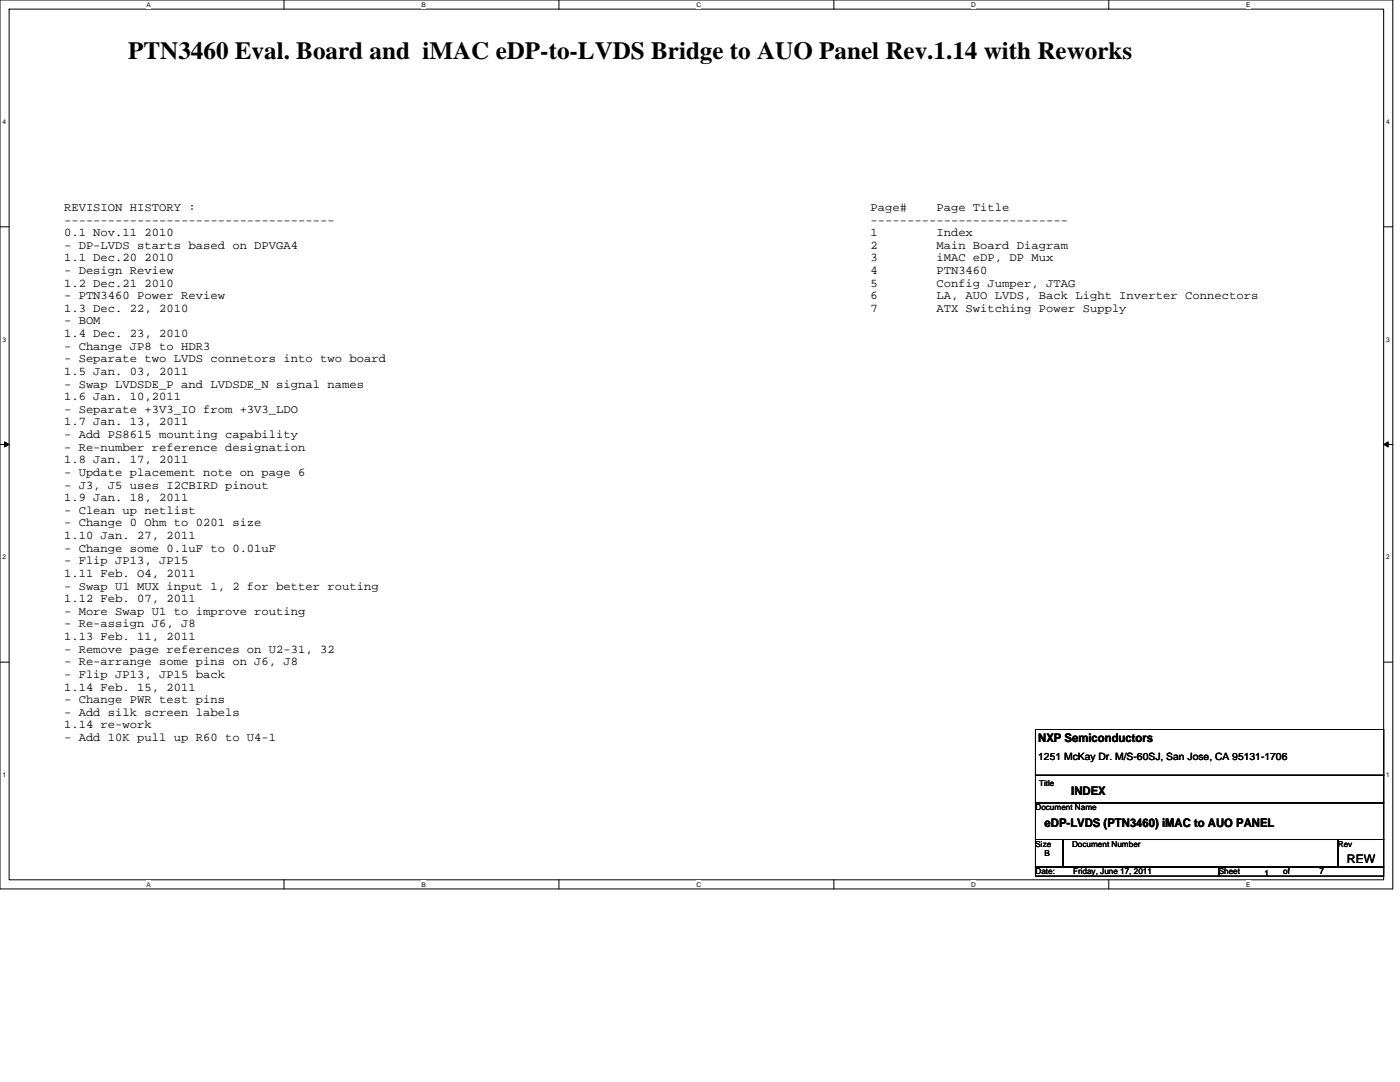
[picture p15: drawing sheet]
<svg xmlns="http://www.w3.org/2000/svg" width="279mm" height="216mm" viewBox="0 0 279 216" stroke-linecap="round" stroke-linejoin="round" font-family="sans-serif">
<defs><g id="words">
<text font-size="4.9" x="25.6" y="11.8">PTN3460 Eval. Board and iMAC eDP-to-LVDS Bridge to AUO Panel Rev.1.14 with Reworks</text>
<g font-size="2.4">
<text x="12.8" y="42.1">REVISION HISTORY :</text>
<text x="12.8" y="44.6">-------------------------------------</text>
<text x="12.8" y="47.1">0.1 Nov.11 2010</text>
<text x="173.7" y="42.1">Page#</text>
<text x="173.7" y="44.6">---------------------------</text>
<text x="173.7" y="47.1">1</text>
<text x="186.9" y="42.1">Page Title</text>
<text x="186.9" y="47.1">Index</text>
<text x="12.8" y="49.6">- DP-LVDS starts based on DPVGA4</text>
<text x="12.8" y="52.2">1.1 Dec.20 2010</text>
<text x="173.7" y="49.6">2</text>
<text x="173.7" y="52.2">3</text>
<text x="186.9" y="49.6">Main Board Diagram</text>
<text x="186.9" y="52.2">iMAC eDP, DP Mux</text>
<text x="12.8" y="54.7">- Design Review</text>
<text x="12.8" y="57.2">1.2 Dec.21 2010</text>
<text x="12.8" y="59.7">- PTN3460 Power Review</text>
<text x="173.7" y="54.7">4</text>
<text x="173.7" y="57.2">5</text>
<text x="173.7" y="59.7">6</text>
<text x="186.9" y="54.7">PTN3460</text>
<text x="186.9" y="57.2">Config Jumper, JTAG</text>
<text x="186.9" y="59.7">LA, AUO LVDS, Back Light Inverter Connectors</text>
<text x="12.8" y="62.2">1.3 Dec. 22, 2010</text>
<text x="12.8" y="64.7">- BOM</text>
<text x="173.7" y="62.2">7</text>
<text x="186.9" y="62.2">ATX Switching Power Supply</text>
<text x="12.8" y="67.3">1.4 Dec. 23, 2010</text>
<text x="12.8" y="69.8">- Change JP8 to HDR3</text>
<text x="12.8" y="72.3">- Separate two LVDS connetors into two board</text>
<text x="12.8" y="74.8">1.5 Jan. 03, 2011</text>
<text x="12.8" y="77.3">- Swap LVDSDE_P and LVDSDE_N signal names</text>
<text x="12.8" y="79.9">1.6 Jan. 10,2011</text>
<text x="12.8" y="82.4">- Separate +3V3_IO from +3V3_LDO</text>
<text x="12.8" y="84.9">1.7 Jan. 13, 2011</text>
<text x="12.8" y="87.4">- Add PS8615 mounting capability</text>
<text x="12.8" y="89.9">- Re-number reference designation</text>
<text x="12.8" y="92.5">1.8 Jan. 17, 2011</text>
<text x="12.8" y="95">- Update placement note on page 6</text>
<text x="12.8" y="97.5">- J3, J5 uses I2CBIRD pinout</text>
<text x="12.8" y="100">1.9 Jan. 18, 2011</text>
<text x="12.8" y="102.5">- Clean up netlist</text>
<text x="12.8" y="105.1">- Change 0 Ohm to 0201 size</text>
<text x="12.8" y="107.6">1.10 Jan. 27, 2011</text>
<text x="12.8" y="110.1">- Change some 0.1uF to 0.01uF</text>
<text x="12.8" y="112.6">- Flip JP13, JP15</text>
<text x="12.8" y="115.1">1.11 Feb. O4, 2011</text>
<text x="12.8" y="117.6">- Swap U1 MUX input 1, 2 for better routing</text>
<text x="12.8" y="120.2">1.12 Feb. 07, 2011</text>
<text x="12.8" y="122.7">- More Swap U1 to improve routing</text>
<text x="12.8" y="125.2">- Re-assign J6, J8</text>
<text x="12.8" y="127.7">1.13 Feb. 11, 2011</text>
<text x="12.8" y="130.2">- Remove page references on U2-31, 32</text>
<text x="12.8" y="132.8">- Re-arrange some pins on J6, J8</text>
<text x="12.8" y="135.3">- Flip JP13, JP15 back</text>
<text x="12.8" y="137.8">1.14 Feb. 15, 2011</text>
<text x="12.8" y="140.3">- Change PWR test pins</text>
<text x="12.8" y="142.8">- Add silk screen labels</text>
<text x="12.8" y="145.4">1.14 re-work</text>
<text x="12.8" y="147.9">- Add 10K pull up R60 to U4-1</text>
<text x="207.2" y="148.1">NXP Semiconductors</text>
<text x="213.8" y="158.7">INDEX</text>
<text x="208.5" y="165">eDP-LVDS (PTN3460) iMAC to AUO PANEL</text>
<text x="268.8" y="172.2">REW</text>
</g>
<text font-size="2" x="207.2" y="151.6">1251 McKay Dr. M/S-60SJ, San Jose, CA 95131-1706</text>
<g font-size="1.6">
<text x="206.7" y="161.7">Document Name</text>
<text x="207.4" y="156.7">Title</text>
<text x="206.7" y="169">Size</text>
<text x="208.5" y="170.8">B</text>
<text x="214" y="169">Document Number</text>
<text x="267" y="169">Rev</text>
<text x="206.7" y="174.5">Date:</text>
<text x="214.1" y="174.5">Friday, June 17, 2011</text>
<text x="243.2" y="174.5">Sheet</text>
<text x="252.4" y="174.8">1</text>
<text x="256.1" y="174.5">of</text>
<text x="263.3" y="174.5">7</text>
</g>
<g font-size="1.3">
<text x="29.3" y="1.4">A</text>
<text x="84.1" y="1.4">B</text>
<text x="139" y="1.4">C</text>
<text x="193.8" y="1.4">D</text>
<text x="248.7" y="1.4">E</text>
<text x=".5" y="24.7">4</text>
<text x="276.6" y="24.7">4</text>
<text x=".5" y="68.2">3</text>
<text x="276.6" y="68.2">3</text>
<text x=".5" y="111.6">2</text>
<text x="276.6" y="111.6">2</text>
<text x=".5" y="155">1</text>
<text x="276.6" y="155">1</text>
<text x="29.3" y="176.9">A</text>
<text x="84.1" y="176.9">B</text>
<text x="139" y="176.9">C</text>
<text x="193.8" y="176.9">D</text>
<text x="248.7" y="176.9">E</text>
</g>
</g></defs>
<path d="M0 0h278v177.4h-278zM1.8 1.8h274.3v173.8h-274.3z" fill="none" stroke="#000" stroke-width=".2"/>
<g fill="#fff">
<path d="M29.3 .2h.8v1.5h-.8z"/>
<path d="M29.3 175.7h.8v1.5h-.8z"/>
</g>
<path d="M56.7 0v1.8M56.7 175.6v1.8" fill="none" stroke="#000" stroke-width=".2"/>
<g fill="#fff">
<path d="M84.1 .2h.9v1.5h-.9z"/>
<path d="M84.1 175.7h.9v1.5h-.9z"/>
</g>
<path d="M111.5 0v1.8M111.5 175.6v1.8" fill="none" stroke="#000" stroke-width=".2"/>
<g fill="#fff">
<path d="M139 .2h.9v1.5h-.9z"/>
<path d="M139 175.7h.9v1.5h-.9z"/>
</g>
<path d="M166.4 0v1.8M166.4 175.6v1.8" fill="none" stroke="#000" stroke-width=".2"/>
<g fill="#fff">
<path d="M193.8 .2h1v1.5h-1z"/>
<path d="M193.8 175.7h1v1.5h-1z"/>
</g>
<path d="M221.3 0v1.8M221.3 175.6v1.8" fill="none" stroke="#000" stroke-width=".2"/>
<g fill="#fff">
<path d="M248.7 .2h.9v1.5h-.9z"/>
<path d="M248.7 175.7h.9v1.5h-.9z"/>
<path d="M.5 23.5h.7v1.5h-.7z"/>
<path d="M276.6 23.5h.7v1.5h-.7z"/>
<path d="M.5 67h.7v1.4h-.7z"/>
<path d="M276.6 67h.7v1.4h-.7z"/>
</g>
<path d="M0 45.3h1.8M276.1 45.3h1.9" fill="none" stroke="#000" stroke-width=".2"/>
<g fill="#fff">
<path d="M.5 110.4h.7v1.5h-.7z"/>
<path d="M276.6 110.4h.7v1.5h-.7z"/>
</g>
<path d="M0 88.7h1.8M276.1 88.7h1.9" fill="none" stroke="#000" stroke-width=".2"/>
<path d="M.9 88.2l.9 .5-.9 .5zM276.1 88.7l1-.5v1z" fill="#000" stroke="#000" stroke-width=".2"/>
<g fill="#fff">
<path d="M.5 153.8h.7v1.5h-.7z"/>
<path d="M276.6 153.8h.7v1.5h-.7z"/>
</g>
<path d="M0 132.1h1.8M276.1 132.1h1.9M206.7 145.6h69.4v9.1h-69.4zM206.7 154.7h69.4v5.5h-69.4zM206.7 167.5h5.4v5.5h-5.4zM206.7 173h36.5v1.8h-36.5zM206.7 160.2h69.4v7.3h-69.4zM212.1 167.5h54.9v5.5h-54.9zM243.2 173h32.9v1.8h-32.9zM267 167.5h9.1v5.5h-9.1z" fill="none" stroke="#000" stroke-width=".2"/>
<use href="#words"/>
</svg>
